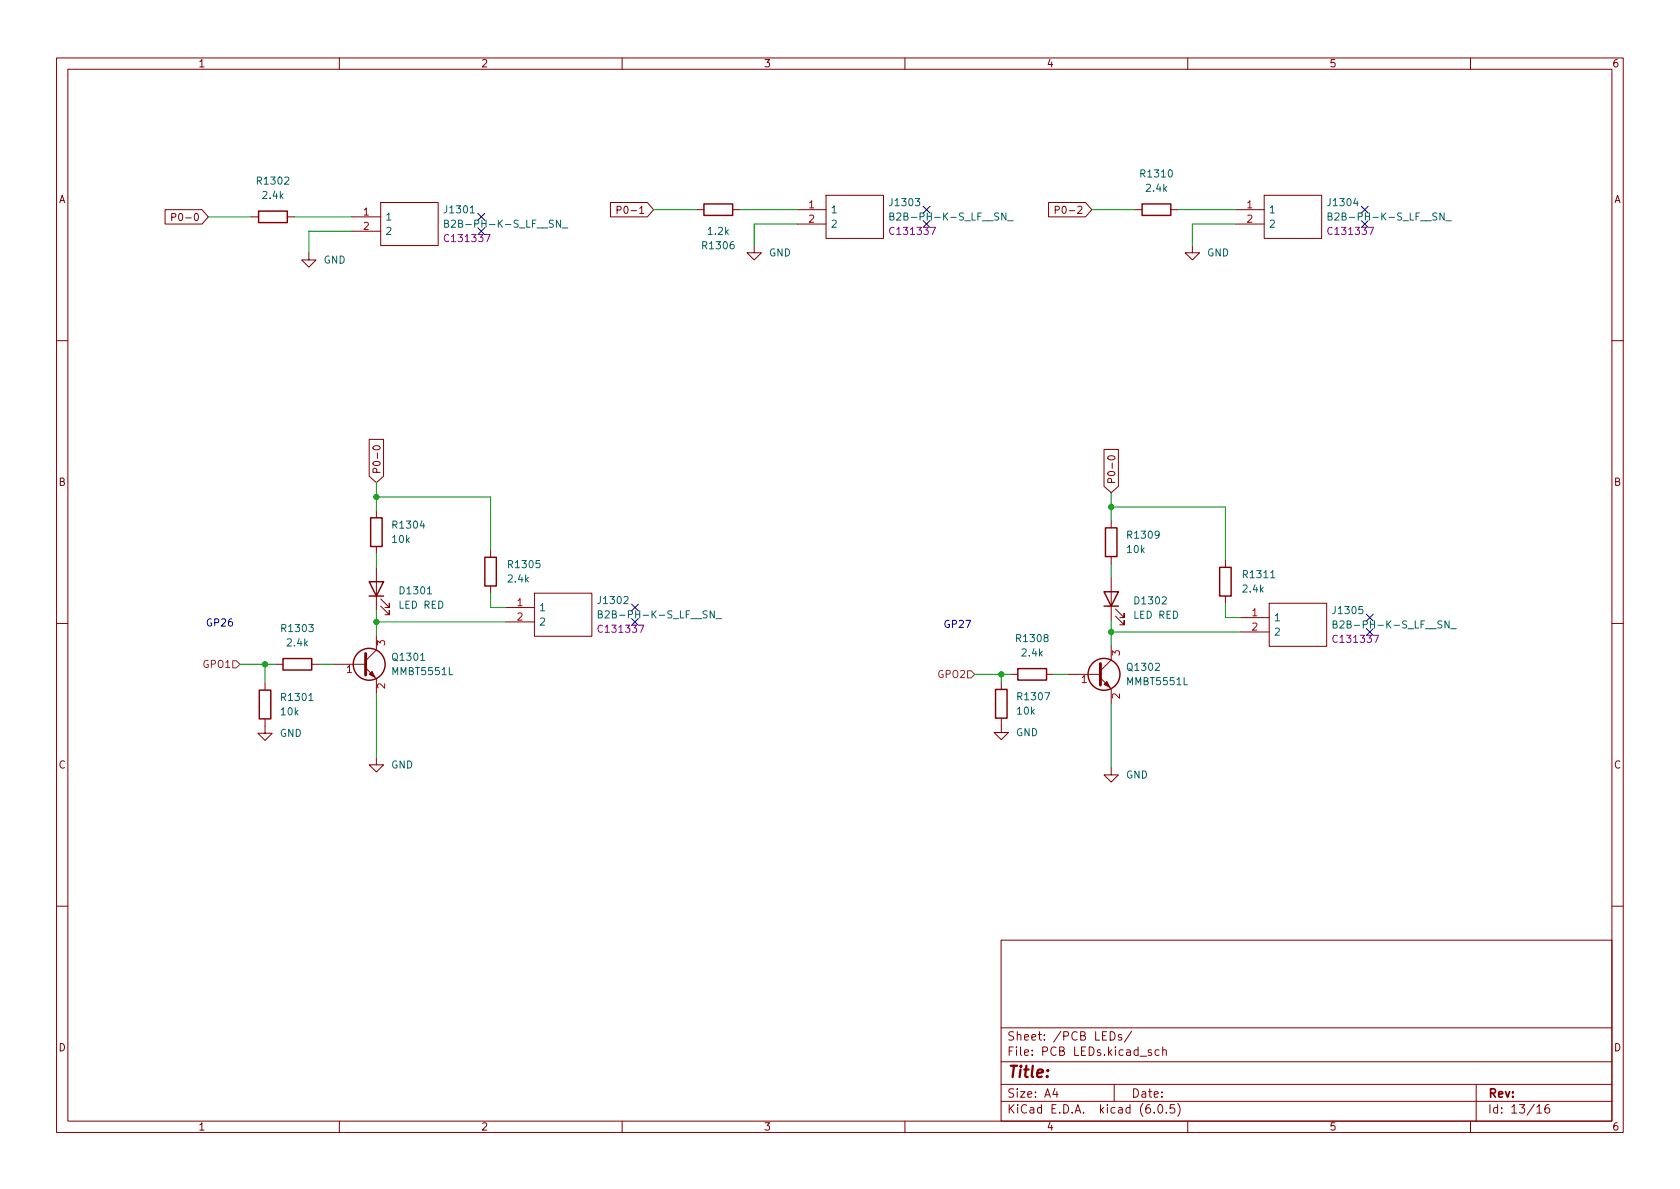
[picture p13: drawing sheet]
<svg xmlns="http://www.w3.org/2000/svg" width="297mm" height="210mm" viewBox="0 0 297 210" stroke-linecap="round" stroke-linejoin="round" font-family="sans-serif">
<defs><g id="words">
<text font-size="2.8" fill="#840000" x="178" y="190.6">Title:</text>
<g font-size="2.1" fill="#840000">
<text x="178" y="184">Sheet: /PCB LEDs/</text>
<text x="178" y="186.7">File: PCB LEDs.kicad_sch</text>
<text x="178" y="196.9">KiCad E.D.A. kicad (6.0.5)</text>
<text x="178" y="194.1">Size: A4</text>
<text x="200" y="194.1">Date:</text>
<text x="263" y="194.1">Rev:</text>
<text x="263" y="196.9">Id: 13/16</text>
</g>
<g font-size="1.8" fill="#840000">
<text x="35" y="11.9">1</text>
<text x="85" y="11.9">2</text>
<text x="135" y="11.9">3</text>
<text x="185" y="11.9">4</text>
<text x="235" y="11.9">5</text>
<text x="285" y="11.9">6</text>
<text x="10.3" y="35.9">A</text>
<text x="285.3" y="35.9">A</text>
<text x="31.7" y="39.1">P0-0</text>
<text x="110.4" y="37.8">P0-1</text>
<text x="187.9" y="37.8">P0-2</text>
<text x="67.3" y="83.9" transform="rotate(-90 67.3 83.9)">P0-0</text>
<text x="10.3" y="85.9">B</text>
<text x="197.2" y="85.7" transform="rotate(-90 197.2 85.7)">P0-0</text>
<text x="285.3" y="85.9">B</text>
<text x="10.3" y="135.9">C</text>
<text x="285.3" y="135.9">C</text>
<text x="10.3" y="185.9">D</text>
<text x="285.3" y="185.9">D</text>
<text x="35" y="199.9">1</text>
<text x="85" y="199.9">2</text>
<text x="135" y="199.9">3</text>
<text x="185" y="199.9">4</text>
<text x="235" y="199.9">5</text>
<text x="285" y="199.9">6</text>
</g>
<g font-size="1.8" fill="#006464">
<text x="45.7" y="32.6">R1302</text>
<text x="46.5" y="35.2">2.4k</text>
<text x="201.9" y="31.4">R1310</text>
<text x="202.7" y="33.9">2.4k</text>
<text x="68.1" y="39">1</text>
<text x="68.1" y="41.5">2</text>
<text x="78.8" y="37.7">J1301</text>
<text x="80" y="40.3">B2B-PH-K-S_LF__SN_</text>
<text x="125.3" y="41.5">1.2k</text>
<text x="146.8" y="37.7">1</text>
<text x="146.8" y="40.3">2</text>
<text x="157.5" y="36.4">J1303</text>
<text x="158.7" y="39">B2B-PH-K-S_LF__SN_</text>
<text x="224.3" y="37.7">1</text>
<text x="224.3" y="40.3">2</text>
<text x="235" y="36.4">J1304</text>
<text x="236.2" y="39">B2B-PH-K-S_LF__SN_</text>
<text x="57.2" y="46.6">GND</text>
<text x="124.4" y="44.1">R1306</text>
<text x="135.9" y="45.3">GND</text>
<text x="213.4" y="45.3">GND</text>
<text x="69.6" y="93.5">R1304</text>
<text x="199.5" y="95.2">R1309</text>
<text x="69.4" y="96">10k</text>
<text x="90.1" y="100.5">R1305</text>
<text x="199.3" y="97.8">10k</text>
<text x="70.6" y="107.6">LED RED</text>
<text x="70.9" y="105.1">D1301</text>
<text x="89.9" y="103">2.4k</text>
<text x="105.9" y="106.8">J1302</text>
<text x="200.8" y="106.9">D1302</text>
<text x="219.8" y="104.8">2.4k</text>
<text x="220" y="102.2">R1311</text>
<text x="50" y="111.8">R1303</text>
<text x="95.2" y="108.1">1</text>
<text x="95.2" y="110.6">2</text>
<text x="107.1" y="109.3">B2B-PH-K-S_LF__SN_</text>
<text x="179.9" y="113.5">R1308</text>
<text x="200.5" y="109.4">LED RED</text>
<text x="225.2" y="109.8">1</text>
<text x="225.2" y="112.4">2</text>
<text x="235.9" y="108.6">J1305</text>
<text x="237.1" y="111.1">B2B-PH-K-S_LF__SN_</text>
<text x="50.9" y="114.3">2.4k</text>
<text x="69.5" y="119.4">MMBT5551L</text>
<text x="69.6" y="116.8">Q1301</text>
<text x="180.8" y="116.1">2.4k</text>
<text x="199.5" y="118.6">Q1302</text>
<text x="49.9" y="123.9">R1301</text>
<text x="180.1" y="123.8">R1307</text>
<text x="199.4" y="121.2">MMBT5551L</text>
<text x="49.5" y="130.3">GND</text>
<text x="49.7" y="126.5">10k</text>
<text x="179.6" y="130.2">GND</text>
<text x="179.9" y="126.4">10k</text>
<text x="69.1" y="135.9">GND</text>
<text x="199.1" y="137.7">GND</text>
</g>
<g font-size="1.8" fill="#a90000">
<text x="64.3" y="38.1">1</text>
<text x="64.3" y="40.6">2</text>
<text x="143" y="36.8">1</text>
<text x="143" y="39.4">2</text>
<text x="220.5" y="36.8">1</text>
<text x="220.5" y="39.4">2</text>
<text x="91.5" y="107.2">1</text>
<text x="91.5" y="109.7">2</text>
<text x="221.4" y="109">1</text>
<text x="221.4" y="111.5">2</text>
<text x="61.3" y="119">1</text>
<text x="68.1" y="114.2" transform="rotate(-90 68.1 114.2)">3</text>
<text x="198" y="115.9" transform="rotate(-90 198 115.9)">3</text>
<text x="68.1" y="121.8" transform="rotate(-90 68.1 121.8)">2</text>
<text x="191.2" y="120.8">1</text>
<text x="198" y="123.5" transform="rotate(-90 198 123.5)">2</text>
</g>
<g font-size="1.8" fill="#840084">
<text x="157.7" y="41.5">C131337</text>
<text x="235.2" y="41.5">C131337</text>
<text x="79" y="42.8">C131337</text>
<text x="106.2" y="111.9">C131337</text>
<text x="236.1" y="113.7">C131337</text>
</g>
<g font-size="1.8" fill="#0000c2">
<text x="36.3" y="110.8">GP26</text>
<text x="166.8" y="111">GP27</text>
</g>
<g font-size="1.8" fill="#725600">
<text x="36" y="118.1">GPO1</text>
<text x="166" y="119.9">GPO2</text>
</g>
</g></defs>
<g fill="none" stroke="#840000" stroke-width=".18">
<path d="M10 10.2h277v190.1h-277zM12 12.2h273v186.1h-273zM60 10.2v2M110 10.2v2M160 10.2v2M210 10.2v2M260 10.2v2M29.2 37.1h6.5l1.1 1.2-1.1 1.3h-6.5zM30.4 38.4l.6-.1 .1-.1-.1-.3-.6-.2v1.3M44.4 38.3h1.3M50.8 38.3h1.3M62.2 38.3h5.1"/>
<path d="M67.3 35.8h10.2v7.6h-10.2zM107.9 35.8h6.6l1.1 1.3-1.1 1.2h-6.6zM109.1 37.1h.6l.1-.2v-.3l-.7-.1v1.2M123.2 37.1h1.3M129.5 37.1h1.3M141 37.1h5M141 39.6h5M146 34.5h10.2v7.7h-10.2zM185.4 35.8h6.5l1.1 1.3-1.1 1.2h-6.5zM186.6 37.1h.6l.1-.2-.1-.3-.6-.1v1.2M200.7 37.1h1.2M207 37.1h1.3"/>
<path d="M218.4 37.1h5.1M218.4 39.6h5.1M223.5 34.5h10.2v7.7h-10.2zM54.6 44.7v1.3h1.3l-1.3 1.2-1.3-1.2h1.3M62.2 40.9h5.1M133.3 43.4v1.3h1.3l-1.3 1.3-1.2-1.3h1.2M210.8 43.4v1.3h1.3l-1.3 1.3-1.3-1.3h1.3M10 60.2h2M65.3 77.7h2.5v6.5l-1.3 1.1-1.2-1.1zM66 79a.75 .75 0 0 1 1.2 .2 .72 .72 0 0 1-1.3-.1zM195.2 79.5h2.5v6.5l-1.2 1.1-1.3-1.1zM285 60.2h2"/>
<path d="M66.5 90.3v1.3M66.5 96.6v1.3M86.7 97.3v1.2M196 80.7a.69 .69 0 0 1 1.1 .3 .72 .72 0 0 1-1.2-.1zM196.5 92.1v1.2M196.5 98.4v1.3M216.7 99.1v1.2M10 110.2h2M48.8 117.5h1.2M55.1 117.5h1.3M58.9 117.5h5.7M64.6 118.1l1.9 1.9v2.5"/>
<path d="M66.5 112.4v2.5l-1.9 1.9M66.5 100.3v7.6M67.3 107.2l1.5 1.5v-.8v.8h-.7M67.3 105.9l1.5 1.5v-.7v.7h-.7M86.7 103.6v1.3M89.4 107.4h5.1M89.4 110h5.1M94.5 104.9h10.1v7.6h-10.1zM178.7 119.2h1.3M185 119.2h1.3M188.8 119.2h5.8M194.6 119.9l1.9 1.9v2.5"/>
<path d="M196.5 114.2v2.5l-1.9 1.9M196.5 102.1v7.6M197.2 109l1.6 1.5v-.8v.8h-.8M197.2 107.7l1.6 1.5v-.7v.7h-.8M216.7 105.4v1.3M219.3 109.2h5.1M219.3 111.8h5.1M224.4 106.7h10.2v7.6h-10.2zM285 110.2h2M46.9 127.1v2.6h1.2l-1.2 1.2-1.3-1.2h1.3M46.9 120.8v1.2M66.5 134v1.2h1.3l-1.3 1.3-1.2-1.3h1.2"/>
<path d="M177 127v2.5h1.3l-1.3 1.3-1.2-1.3h1.2M177 120.6v1.3M196.5 135.8v1.2h1.2l-1.2 1.3-1.3-1.3h1.3M10 160.2h2M177 166.3h108v32h-108zM285 160.2h2M60 198.3v2M110 198.3v2M160 198.3v2M177 194.8h108M177 191.8h108M177 187.8h108"/>
<path d="M177 181.8h108M186.5 192.5l-.4 1h1M186.9 193v1M196.3 182.4a.76 .76 0 0 1 .9 .8 .76 .76 0 0 1-.9 .7zM197 191.8v3M198.3 183l-.4-.1-.2 .2 .1 .3 .5 .1v.4h-.6M200.1 182.4l-1.3 1.9M203.6 185.7l-.4-.1-.2 .2 .1 .3 .5 .1v.4h-.6M204.1 196.7v.1M204.9 195.4l.2-.1a.81 .81 0 0 1 .6 .7 .81 .81 0 0 1-.3 .8h-.2a.81 .81 0 0 1-.6-.6 .81 .81 0 0 1 .3-.8zM204.9 185.7l-.4-.1-.3 .3v.4l.2 .3h.5M205.6 185.8l.2-.2 .3 .1 .1 .9"/>
<path d="M205.6 185.1v1.5M206.2 196.7v.1M207.6 195.3h-.7v.7l.2-.1 .5 .1 .1 .2-.1 .5-.2 .1-.5-.1M208.2 195.1a1.72 1.72 0 0 1 0 2.3M210 198.3v2M260 198.3v2M261 191.8v6.5M271.7 195.8l.5-.5v1.5M271.7 196.8h.9M273.9 195.3a.6 .6 0 0 0-.8 .7v.5l.2 .3h.4l.2-.1 .1-.5-.1-.2-.5-.1-.3 .3"/>
</g>
<g fill="none" stroke="#006464" stroke-width=".18">
<path d="M78.6 39.5h.6l.1-.2-.1-.3-.6-.1v1.3h.5l.2-.1v-.3l-.3-.3M83.1 37.7h.8M99.1 38.9v1.3l-.7-1.3v1.3M157.4 38.3l.5-.1 .1-.2v-.2l-.6-.1v1.2h.4l.2-.1 .1-.3-.3-.2M177.9 37.7v1.2l-.8-1.2v1.2M178.2 39h.9M234.8 38.3l.6-.1 .1-.2-.1-.2-.6-.1v1.2h.5l.2-.1v-.3l-.3-.2M255.3 37.7v1.2l-.7-1.2v1.2M255.6 39h1M99.4 40.3h1M105.8 108.6h.5l.2-.2-.1-.3-.6-.1v1.3h.5l.2-.1v-.3l-.3-.3M126.3 108v1.3l-.7-1.3v1.3"/>
<path d="M126.6 109.4h1M235.7 110.4l.6-.1 .1-.1-.1-.3-.6-.1v1.3h.5l.2-.2v-.3l-.3-.2M256.2 109.8v1.3l-.7-1.3v1.3M256.5 111.2h1"/>
</g>
<g fill="none" stroke="#840000" stroke-width=".25">
<path d="M45.7 37.3h5.1v2.1h-5.1zM124.5 36.1h5v2h-5zM201.9 36.1h5.1v2h-5.1zM65.5 91.6h2.1v5h-2.1zM85.7 98.5h2.1v5.1h-2.1zM195.5 93.3h2v5.1h-2zM50 116.5h5.1v2h-5.1zM65.3 102.9h2.5l-1.3 2.5zM65.3 105.4h2.5M180 118.2h5v2.1h-5zM195.2 104.6h2.5l-1.2 2.6zM195.2 107.2h2.5"/>
<path d="M215.6 100.3h2.1v5.1h-2.1zM45.8 122h2.1v5.1h-2.1zM176 121.9h2.1v5.1h-2.1z"/>
<circle cx="65.3" cy="117.5" r="2.82"/>
<circle cx="195.2" cy="119.2" r="2.82"/>
</g>
<path d="M64.6 115.6v3.8M194.6 117.3v3.9" fill="none" stroke="#840000" stroke-width=".51"/>
<g fill="#840000" stroke="#840000" stroke-width=".18">
<path d="M195.2 121l.5-.5 .5 1z"/>
<path d="M65.3 119.2l.5-.5 .5 1.1z"/>
</g>
<path d="M41.1 116.8h.7l.6 .7-.6 .6h-.7zM171.1 118.6h.6l.6 .6-.6 .7h-.6z" fill="none" stroke="#725600" stroke-width=".18"/>
<g fill="none" stroke="#009600" stroke-width=".18">
<path d="M36.8 38.3h7.6M52.1 38.3h10.1M115.6 37.1h7.6M130.8 37.1h10.2M141 39.6h-7.7v3.8M193 37.1h7.7M208.3 37.1h10.1M218.4 39.6h-7.6v3.8M62.2 40.9h-7.6v3.8M66.5 85.3v5M66.5 97.9v2.4M66.5 87.9h20.2v9.4"/>
<path d="M196.5 87.1v5M196.5 99.7v2.4M196.5 89.7h20.2v9.4M42.4 117.5h6.4M46.9 117.5v3.3M56.4 117.5h2.5M66.5 107.9v4.5M66.5 110h22.9M86.7 104.9v2.5h2.7M172.3 119.2h6.4M177 119.2v1.4M186.3 119.2h2.5"/>
<path d="M196.5 109.7v4.5M196.5 111.8h22.8M216.7 106.7v2.5h2.6M66.5 122.5v11.5M196.5 124.3v11.5"/>
</g>
<g fill="none" stroke="#000084" stroke-width=".18">
<path d="M84.5 37.7l1.2 1.3M85.7 37.7l-1.2 1.3M163.2 36.5l1.2 1.2M163.2 39l1.2 1.2M164.4 36.5l-1.2 1.2M164.4 39l-1.2 1.2M240.7 39l1.2 1.2M240.7 36.5l1.2 1.2M241.9 39l-1.2 1.2M241.9 36.5l-1.2 1.2M84.5 40.3l1.2 1.2M85.7 40.3l-1.2 1.2"/>
<path d="M111.7 109.4l1.2 1.2M111.7 106.8l1.2 1.2M112.9 109.4l-1.2 1.2M112.9 106.8l-1.2 1.2M241.6 108.6l1.2 1.2M241.6 111.1l1.2 1.3M242.8 108.6l-1.2 1.2M242.8 111.1l-1.2 1.3"/>
</g>
<g fill="#009600" stroke="#009600" stroke-width=".18">
<circle cx="196.5" cy="111.8" r=".46"/>
<circle cx="196.5" cy="89.7" r=".46"/>
<circle cx="46.9" cy="117.5" r=".46"/>
<circle cx="177" cy="119.2" r=".46"/>
<circle cx="66.5" cy="87.9" r=".46"/>
<circle cx="66.5" cy="110" r=".46"/>
</g>
<use href="#words"/>
</svg>
